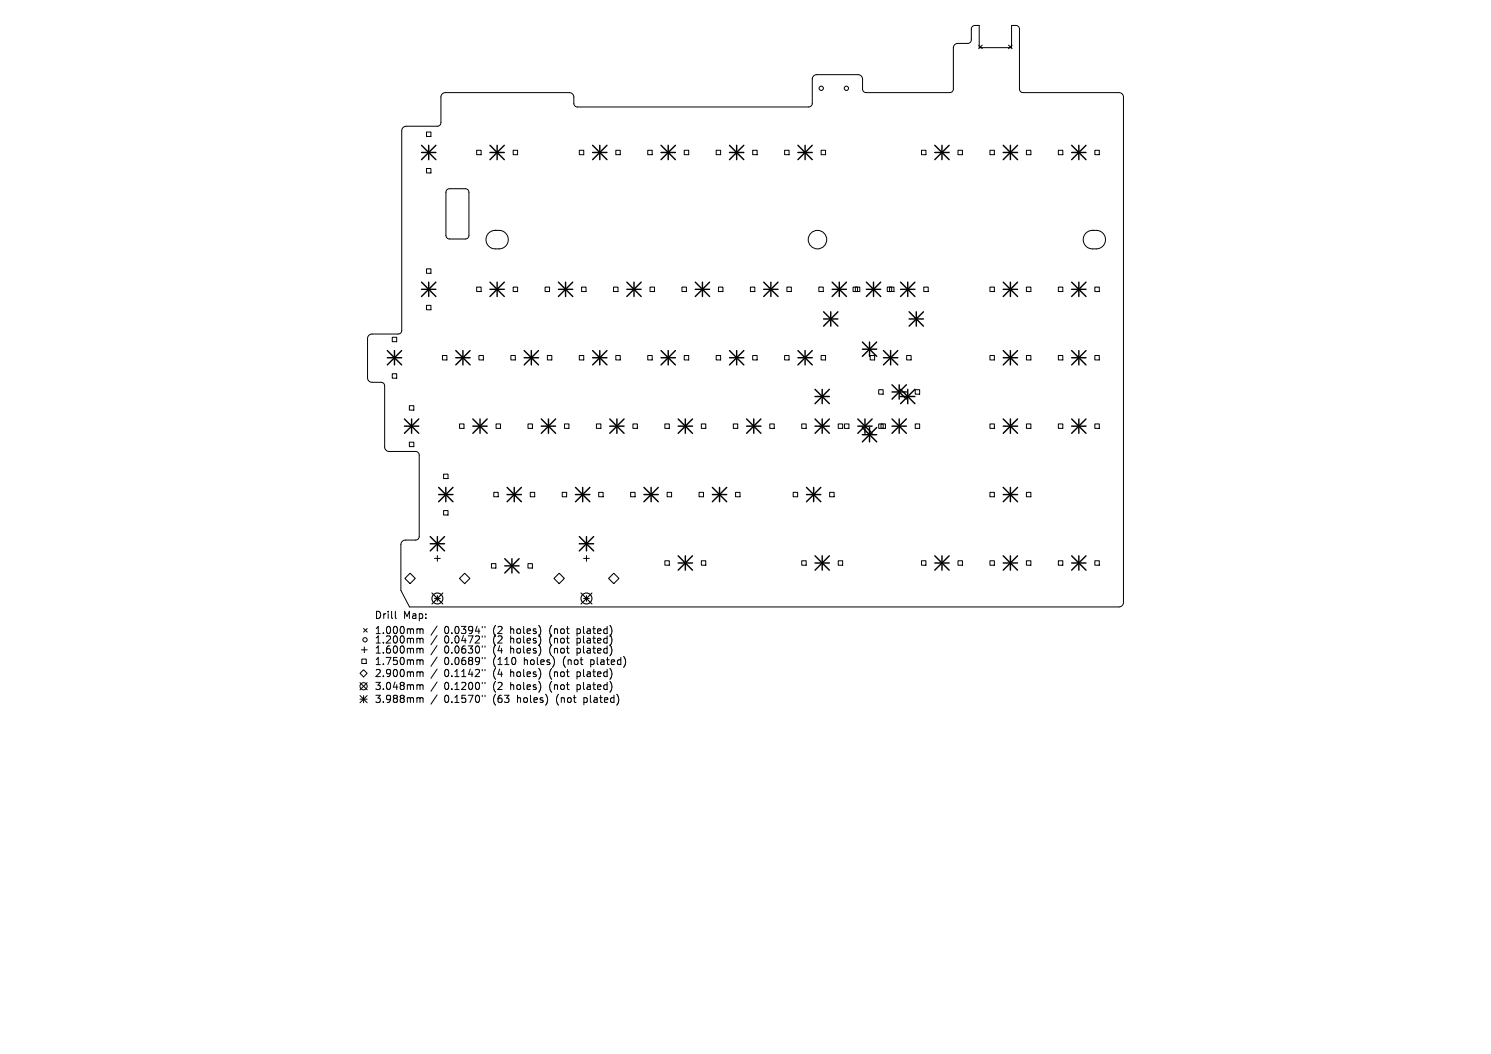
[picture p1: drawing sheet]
<svg xmlns="http://www.w3.org/2000/svg" width="297mm" height="210mm" viewBox="0 0 297 210" stroke-linecap="round" stroke-linejoin="round" font-family="sans-serif">
<defs><g id="words">
<g font-size="2">
<text x="74.6" y="123.5">Drill</text>
<text x="80.3" y="123.5">Map:</text>
<text x="74.6" y="126.5">1.000mm</text>
<text x="74.6" y="128.4">1.200mm</text>
<text x="74.6" y="130.4">1.600mm</text>
<text x="88.5" y="126.5">0.0394&quot;</text>
<text x="88.5" y="128.4">0.0472&quot;</text>
<text x="88.5" y="130.4">0.0630&quot;</text>
<text x="98.3" y="126.5">(2</text>
<text x="98.3" y="128.4">(2</text>
<text x="98.3" y="130.4">(4</text>
<text x="101.9" y="126.5">holes)</text>
<text x="101.9" y="128.4">holes)</text>
<text x="101.9" y="130.4">holes)</text>
<text x="109.8" y="126.5">(not</text>
<text x="109.8" y="128.4">(not</text>
<text x="109.8" y="130.4">(not</text>
<text x="115.4" y="126.5">plated)</text>
<text x="115.4" y="128.4">plated)</text>
<text x="115.4" y="130.4">plated)</text>
<text x="74.6" y="132.7">1.750mm</text>
<text x="74.6" y="135.1">2.900mm</text>
<text x="74.6" y="137.7">3.048mm</text>
<text x="88.5" y="132.7">0.0689&quot;</text>
<text x="88.5" y="135.1">0.1142&quot;</text>
<text x="88.5" y="137.7">0.1200&quot;</text>
<text x="98.3" y="132.7">(110</text>
<text x="98.3" y="135.1">(4</text>
<text x="98.3" y="137.7">(2</text>
<text x="101.9" y="135.1">holes)</text>
<text x="101.9" y="137.7">holes)</text>
<text x="104.6" y="132.7">holes)</text>
<text x="109.8" y="135.1">(not</text>
<text x="109.8" y="137.7">(not</text>
<text x="112.5" y="132.7">(not</text>
<text x="115.4" y="135.1">plated)</text>
<text x="115.4" y="137.7">plated)</text>
<text x="118.1" y="132.7">plated)</text>
<text x="74.6" y="140.2">3.988mm</text>
<text x="88.5" y="140.2">0.1570&quot;</text>
<text x="98.3" y="140.2">(63</text>
<text x="103.2" y="140.2">holes)</text>
<text x="111.1" y="140.2">(not</text>
<text x="116.7" y="140.2">plated)</text>
</g>
</g></defs>
<g fill="none" stroke="#000" stroke-width=".2">
<path d="M195 9l.7 .7M195.7 9l-.7 .7M200.9 9l.7 .7M201.6 9l-.7 .7M80.3 25.4l.6-.2h6.2a.72 .72 0 0 0 .7-.8v-5.1a.89 .89 0 0 1 .9-.8h24.8a.89 .89 0 0 1 .8 .8v1.4a.72 .72 0 0 0 .7 .6h46.1a.72 .72 0 0 0 .7-.7v-4.9a.89 .89 0 0 1 .9-.8h8.2a.89 .89 0 0 1 .9 .9v2a.72 .72 0 0 0 .7 .7h16.8a.72 .72 0 0 0 .6-.8v-8.2a.89 .89 0 0 1 .9-.9h2a.72 .72 0 0 0 .7-.7v-2.2a.72 .72 0 0 1 .7-.6h.9v4.4h6.4v-4.4h.9a.72 .72 0 0 1 .7 .7v12a.72 .72 0 0 0 .7 .7h19.1a.89 .89 0 0 1 .9 .9v100.7a.89 .89 0 0 1-.9 .8h-141.3l-1.7-3.3v-9.2a.9 .9 0 0 1 .9-.8h2.1a.72 .72 0 0 0 .6-.7v-16.3a.72 .72 0 0 0-.7-.6h-5.4a.89 .89 0 0 1-.8-.9v-12.3a.72 .72 0 0 0-.7-.6h-1.9a.89 .89 0 0 1-.8-.9v-7.9a.89 .89 0 0 1 .9-.8h5.3a.72 .72 0 0 0 .6-.8v-39.8zM85 26.3h.8v.9h-.8zM85 33.6h.8v.9h-.8zM89 37.8l.5-.2h3.2a.72 .72 0 0 1 .7 .7v8.6a.72 .72 0 0 1-.7 .7h-3.2a.72 .72 0 0 1-.7-.7v-8.6zM94.9 29.9h.9v.9h-.9zM102.2 29.9h.9v.9h-.9zM115.4 29.9h.9v.9h-.9zM122.7 29.9h.9v.9h-.9z"/>
<path d="M129 29.9h.9v.9h-.9zM136.3 29.9h.9v.9h-.9zM142.7 29.9h.8v.9h-.8zM149.9 29.9h.9v.9h-.9zM156.3 29.9h.9v.9h-.9zM163.6 29.9h.8v.9h-.8zM183.6 29.9h.8v.9h-.8zM190.8 29.9h.9v.9h-.9zM197.2 29.9h.9v.9h-.9zM204.5 29.9h.8v.9h-.8zM210.8 29.9h.9v.9h-.9zM218.1 29.9h.9v.9h-.9z"/>
<path d="M85 53.6h.8v.9h-.8zM94.9 57.2h.9v.9h-.9zM97.3 46.4l.9-.4 1.2-.1a1.84 1.84 0 0 1 1.8 1.8 1.84 1.84 0 0 1-1.8 1.9h-.7a1.84 1.84 0 0 1-1.8-1.1 1.84 1.84 0 0 1 .4-2.1zM98.7 45.9h.1M102.2 57.2h.9v.9h-.9zM108.6 57.2h.9v.9h-.9zM115.9 57.2h.8v.9h-.8zM122.2 57.2h.9v.9h-.9zM129.5 57.2h.9v.9h-.9zM135.8 57.2h.9v.9h-.9zM143.1 57.2h.9v.9h-.9zM149.5 57.2h.9v.9h-.9z"/>
<path d="M156.7 57.2h.9v.9h-.9zM163.1 57.2h.9v.9h-.9zM169.9 57.2h.9v.9h-.9zM170.4 57.2h.9v.9h-.9zM176.7 57.2h.9v.9h-.9zM177.2 57.2h.9v.9h-.9zM184 57.2h.9v.9h-.9zM197.2 57.2h.9v.9h-.9zM204.5 57.2h.8v.9h-.8zM210.8 57.2h.9v.9h-.9zM216.3 46.4l.8-.4 1.3-.1a1.84 1.84 0 0 1 1.8 1.8 1.84 1.84 0 0 1-1.8 1.9h-.8a1.84 1.84 0 0 1-1.7-1.1 1.84 1.84 0 0 1 .4-2.1zM217.6 45.9h.1"/>
<path d="M218.1 57.2h.9v.9h-.9zM78.1 67.2h.9v.9h-.9zM78.1 74.5h.9v.9h-.9zM85 60.8h.8v.9h-.8zM88.1 70.8h.9v.9h-.9zM95.4 70.8h.9v.9h-.9zM101.8 70.8h.9v.9h-.9zM109 70.8h.9v.9h-.9zM115.4 70.8h.9v.9h-.9zM122.7 70.8h.9v.9h-.9zM129 70.8h.9v.9h-.9zM136.3 70.8h.9v.9h-.9z"/>
<path d="M142.7 70.8h.8v.9h-.8zM149.9 70.8h.9v.9h-.9zM156.3 70.8h.9v.9h-.9zM163.6 70.8h.8v.9h-.8zM173.3 70.8h.9v.9h-.9zM175 77.7h.9v.8h-.9zM180.6 70.8h.9v.9h-.9zM182.3 77.7h.9v.8h-.9zM197.2 70.8h.9v.9h-.9zM204.5 70.8h.8v.9h-.8zM210.8 70.8h.9v.9h-.9zM218.1 70.8h.9v.9h-.9z"/>
<path d="M81.5 80.8h.9v.9h-.9zM81.5 88.1h.9v.9h-.9zM88.4 94.5h.8v.8h-.8zM91.5 84.5h.9v.9h-.9zM98.4 98.1h.8v.9h-.8zM98.8 84.5h.9v.9h-.9zM105.2 84.5h.9v.9h-.9zM105.6 98.1h.9v.9h-.9zM112 98.1h.9v.9h-.9zM112.4 84.5h.9v.9h-.9zM118.8 84.5h.9v.9h-.9zM119.3 98.1h.8v.9h-.8z"/>
<path d="M125.6 98.1h.9v.9h-.9zM126.1 84.5h.9v.9h-.9zM132.4 84.5h.9v.9h-.9zM132.9 98.1h.9v.9h-.9zM139.3 98.1h.8v.9h-.8zM139.7 84.5h.9v.9h-.9zM146.1 84.5h.9v.9h-.9zM146.5 98.1h.9v.9h-.9zM153.3 84.5h.9v.9h-.9zM158 98.1h.9v.9h-.9zM159.7 84.5h.9v.9h-.9zM165.3 98.1h.9v.9h-.9z"/>
<path d="M167 84.5h.9v.9h-.9zM168.2 84.5h.9v.9h-.9zM175 84.5h.9v.9h-.9zM175.5 84.5h.9v.9h-.9zM182.3 84.5h.9v.9h-.9zM197.2 84.5h.9v.9h-.9zM197.2 98.1h.9v.9h-.9zM204.5 84.5h.8v.9h-.8zM204.5 98.1h.8v.9h-.8zM210.8 84.5h.9v.9h-.9zM218.1 84.5h.9v.9h-.9zM86.6 111.3h1.1"/>
<path d="M86.6 119.2h1.1M87.1 110.7v1.1M87.1 118.7v1.1M88.4 101.7h.8v.9h-.8zM97.9 112.3h.9v.9h-.9zM105.2 112.3h.9v.9h-.9zM116.2 111.3h1.2M116.2 119.2h1.2M116.8 110.7v1.1M116.8 118.7v1.1M132.4 111.7h.9v.9h-.9zM139.7 111.7h.9v.9h-.9z"/>
<path d="M159.7 111.7h.9v.9h-.9zM167 111.7h.9v.9h-.9zM183.6 111.7h.8v.9h-.8zM190.8 111.7h.9v.9h-.9zM197.2 111.7h.9v.9h-.9zM204.5 111.7h.8v.9h-.8zM210.8 111.7h.9v.9h-.9zM218.1 111.7h.9v.9h-.9zM71.7 136l1.4 1.4M71.7 138.6l1.4 1.4M71.7 139.3h1.4M72 129.5h1.1"/>
<path d="M72.1 131.3h.9v.9h-.9zM72.4 133.4l.7 .8-.7 .7-.7-.7zM72.4 125.2l.7 .7M72.4 138.6v1.4M72.6 128.9v1.1M73.1 125.2l-.7 .7M73.1 136l-1.4 1.4M73.1 138.6l-1.4 1.4M78.8 121.8v1.2l.2 .2M83.3 125.3l.4 .2M83.3 127.2l.4 .2M83.3 129.2l.4 .2"/>
<path d="M83.3 131.5l.4 .2M83.3 133.9l.4 .2M83.3 136.4l.4 .2M83.3 139l.4 .2M83.7 134.1l.2-.2h.3l.1 .9M83.7 125.5l.2-.2 .3 .1 .1 .8M83.7 125.5v.7M83.7 127.4v.7M83.7 129.4v.7M83.7 131.7v.7M83.7 134.1v.7M83.7 136.6v.8"/>
<path d="M83.7 139.2v.8M83.7 127.4l.2-.2h.3l.1 .9M83.7 129.4l.2-.2h.3l.1 .9M83.7 131.7l.2-.2h.3l.1 .9M83.7 136.6l.2-.2 .3 .1 .1 .9M83.7 139.2l.2-.2 .3 .1 .1 .9M87.1 124.7l-1.3 1.9M87.1 126.6l-1.3 1.9M87.1 128.6l-1.3 1.9M87.1 130.9l-1.3 1.9M87.1 133.3l-1.3 1.9M87.1 135.9l-1.3 1.8"/>
<path d="M87.1 138.5l-1.3 1.8M96.1 124.8v.3M96.1 126.7v.3M96.1 128.7v.3M96.1 131v.3M96.1 133.4v.3M96.1 136v.2M96.1 138.5v.3M96.6 124.8v.3M96.6 126.7v.3M96.6 128.7v.3M96.6 131v.3"/>
<path d="M96.6 133.4v.3M96.6 136v.2M96.6 138.5v.3"/>
<circle cx="163.6" cy="17.6" r=".43"/>
<circle cx="168.6" cy="17.6" r=".43"/>
<circle cx="162.8" cy="47.7" r="1.84"/>
<circle cx="72.4" cy="136.7" r=".72"/>
<circle cx="72.7" cy="127.5" r=".43"/>
</g>
<path d="M80.6 115.3l1.1-1.1 1 1.1-1 1zM91.5 115.3l1.1-1.1 1 1.1-1 1zM110.3 115.3l1.1-1.1 1 1.1-1 1zM122.3 114.2l1 1.1-1 1-1.1-1z" fill="none" stroke="#000" stroke-width=".21"/>
<g fill="none" stroke="#000" stroke-width=".22">
<path d="M86 118.2l2.2 2.1M88.2 118.2l-2.2 2.1M115.7 118.2l2.2 2.1M117.9 118.2l-2.2 2.1"/>
<circle cx="87.1" cy="119.2" r="1.09"/>
<circle cx="116.8" cy="119.2" r="1.09"/>
</g>
<g fill="none" stroke="#000" stroke-width=".29">
<path d="M84 29l2.8 2.8M84 30.4h2.8M85.4 29v2.8M86.8 29l-2.8 2.8M97.6 30.4h2.9M97.6 29l2.9 2.8M99 29v2.8M100.5 29l-2.9 2.8M118 30.4h2.9M118 29l2.9 2.8M119.5 29v2.8M120.9 29l-2.9 2.8"/>
<path d="M131.7 30.4h2.8M131.7 29l2.8 2.8M133.1 29v2.8M134.5 29l-2.8 2.8M145.3 30.4h2.9M145.3 29l2.9 2.8M146.7 29v2.8M148.2 29l-2.9 2.8M158.9 30.4h2.9M158.9 29l2.9 2.8M160.4 29v2.8M161.8 29l-2.9 2.8"/>
<path d="M186.2 30.4h2.9M186.2 29l2.9 2.8M187.6 29v2.8M189.1 29l-2.9 2.8M199.8 30.4h2.9M199.8 29l2.9 2.8M201.3 29v2.8M202.7 29l-2.9 2.8M213.5 30.4h2.8M213.5 29l2.8 2.8M214.9 29v2.8M216.3 29l-2.8 2.8"/>
<path d="M84 56.2l2.8 2.9M84 57.6h2.8M85.4 56.2v2.9M86.8 56.2l-2.8 2.9M97.6 57.6h2.9M97.6 56.2l2.9 2.9M99 56.2v2.9M100.5 56.2l-2.9 2.9M111.2 57.6h2.9M111.2 56.2l2.9 2.9M112.7 56.2v2.9M114.1 56.2l-2.9 2.9"/>
<path d="M124.9 57.6h2.8M124.9 56.2l2.8 2.9M126.3 56.2v2.9M127.7 56.2l-2.8 2.9M138.5 57.6h2.8M138.5 56.2l2.8 2.9M139.9 56.2v2.9M141.3 56.2l-2.8 2.9M152.1 57.6h2.9M152.1 56.2l2.9 2.9M153.6 56.2v2.9M155 56.2l-2.9 2.9"/>
<path d="M165.8 57.6h2.8M165.8 56.2l2.8 2.9M167.2 56.2v2.9M168.6 56.2l-2.8 2.9M172.6 57.6h2.8M172.6 56.2l2.8 2.9M174 56.2v2.9M175.4 56.2l-2.8 2.9M179.4 57.6h2.8M179.4 56.2l2.8 2.9M180.8 56.2v2.9M182.2 56.2l-2.8 2.9"/>
<path d="M199.8 57.6h2.9M199.8 56.2l2.9 2.9M201.3 56.2v2.9M202.7 56.2l-2.9 2.9M213.5 57.6h2.8M213.5 56.2l2.8 2.9M214.9 56.2v2.9M216.3 56.2l-2.8 2.9M77.2 69.9l2.8 2.8M77.2 71.3h2.8M78.6 69.9v2.8M80 69.9l-2.8 2.8"/>
<path d="M90.8 71.3h2.8M90.8 69.9l2.8 2.8M92.2 69.9v2.8M93.6 69.9l-2.8 2.8M104.4 71.3h2.9M104.4 69.9l2.9 2.8M105.8 69.9v2.8M107.3 69.9l-2.9 2.8M118 71.3h2.9M118 69.9l2.9 2.8M119.5 69.9v2.8M120.9 69.9l-2.9 2.8"/>
<path d="M131.7 71.3h2.8M131.7 69.9l2.8 2.8M133.1 69.9v2.8M134.5 69.9l-2.8 2.8M145.3 71.3h2.9M145.3 69.9l2.9 2.8M146.7 69.9v2.8M148.2 69.9l-2.9 2.8M158.9 71.3h2.9M158.9 69.9l2.9 2.8M160.4 69.9v2.8M161.8 69.9l-2.9 2.8"/>
<path d="M162.4 77.6l2.8 2.8M162.4 79h2.8M163.8 77.6v2.8M164.1 62.1l2.8 2.9M164.1 63.6h2.8M165.2 77.6l-2.8 2.8M165.5 62.1v2.9M166.9 62.1l-2.8 2.9M171.8 68.1l2.8 2.9M171.8 69.6h2.8M173.2 68.1v2.9M174.6 68.1l-2.8 2.9"/>
<path d="M176 71.3h2.8M176 69.9l2.8 2.8M177.4 69.9v2.8M177.7 76.7l2.8 2.8M177.7 78.1h2.8M178.8 69.9l-2.8 2.8M179.1 76.7v2.8M179.4 79h2.8M179.4 77.6l2.8 2.8M180.5 76.7l-2.8 2.8M180.8 77.6v2.8M181.1 63.6h2.8"/>
<path d="M181.1 62.1l2.8 2.9M182.2 77.6l-2.8 2.8M182.5 62.1v2.9M183.9 62.1l-2.8 2.9M199.8 71.3h2.9M199.8 69.9l2.9 2.8M201.3 69.9v2.8M202.7 69.9l-2.9 2.8M213.5 71.3h2.8M213.5 69.9l2.8 2.8M214.9 69.9v2.8M216.3 69.9l-2.8 2.8"/>
<path d="M80.6 83.5l2.8 2.8M80.6 84.9h2.8M82 83.5v2.8M83.4 83.5l-2.8 2.8M87.4 97.1l2.8 2.9M87.4 98.5h2.8M88.8 97.1v2.9M90.2 97.1l-2.8 2.9M94.2 84.9h2.8M94.2 83.5l2.8 2.8M95.6 83.5v2.8M97 83.5l-2.8 2.8"/>
<path d="M101 98.5h2.9M101 97.1l2.9 2.9M102.4 97.1v2.9M103.9 97.1l-2.9 2.9M107.8 84.9h2.9M107.8 83.5l2.9 2.8M109.3 83.5v2.8M110.7 83.5l-2.9 2.8M114.6 98.5h2.9M114.6 97.1l2.9 2.9M116.1 97.1v2.9M117.5 97.1l-2.9 2.9"/>
<path d="M121.5 84.9h2.8M121.5 83.5l2.8 2.8M122.9 83.5v2.8M124.3 83.5l-2.8 2.8M128.3 98.5h2.8M128.3 97.1l2.8 2.9M129.7 97.1v2.9M131.1 97.1l-2.8 2.9M135.1 84.9h2.8M135.1 83.5l2.8 2.8M136.5 83.5v2.8M137.9 83.5l-2.8 2.8"/>
<path d="M141.9 98.5h2.9M141.9 97.1l2.9 2.9M143.3 97.1v2.9M144.8 97.1l-2.9 2.9M148.7 84.9h2.9M148.7 83.5l2.9 2.8M150.1 83.5v2.8M151.6 83.5l-2.9 2.8M160.6 98.5h2.9M160.6 97.1l2.9 2.9M162.1 97.1v2.9M162.4 84.9h2.8"/>
<path d="M162.4 83.5l2.8 2.8M163.5 97.1l-2.9 2.9M163.8 83.5v2.8M165.2 83.5l-2.8 2.8M170.9 84.9h2.8M170.9 83.5l2.8 2.8M171.8 85.2l2.8 2.8M171.8 86.6h2.8M172.3 83.5v2.8M173.2 85.2v2.8M173.7 83.5l-2.8 2.8M174.6 85.2l-2.8 2.8"/>
<path d="M177.7 84.9h2.8M177.7 83.5l2.8 2.8M179.1 83.5v2.8M180.5 83.5l-2.8 2.8M199.8 84.9h2.9M199.8 98.5h2.9M199.8 83.5l2.9 2.8M199.8 97.1l2.9 2.9M201.3 83.5v2.8M201.3 97.1v2.9M202.7 97.1l-2.9 2.9M202.7 83.5l-2.9 2.8"/>
<path d="M213.5 84.9h2.8M213.5 83.5l2.8 2.8M214.9 83.5v2.8M216.3 83.5l-2.8 2.8M85.7 106.9l2.9 2.9M85.7 108.3h2.9M87.1 106.9v2.9M88.6 106.9l-2.9 2.9M100.5 111.3l2.9 2.9M100.5 112.7h2.9M102 111.3v2.9M103.4 111.3l-2.9 2.9"/>
<path d="M115.4 108.3h2.8M115.4 106.9l2.8 2.9M116.8 106.9v2.9M118.2 106.9l-2.8 2.9M135.1 110.7l2.8 2.9M135.1 112.2h2.8M136.5 110.7v2.9M137.9 110.7l-2.8 2.9M162.4 112.2h2.8M162.4 110.7l2.8 2.9M163.8 110.7v2.9M165.2 110.7l-2.8 2.9"/>
<path d="M186.2 112.2h2.9M186.2 110.7l2.9 2.9M187.6 110.7v2.9M189.1 110.7l-2.9 2.9M199.8 112.2h2.9M199.8 110.7l2.9 2.9M201.3 110.7v2.9M202.7 110.7l-2.9 2.9M213.5 112.2h2.8M213.5 110.7l2.8 2.9M214.9 110.7v2.9M216.3 110.7l-2.8 2.9"/>
</g>
<use href="#words"/>
</svg>
